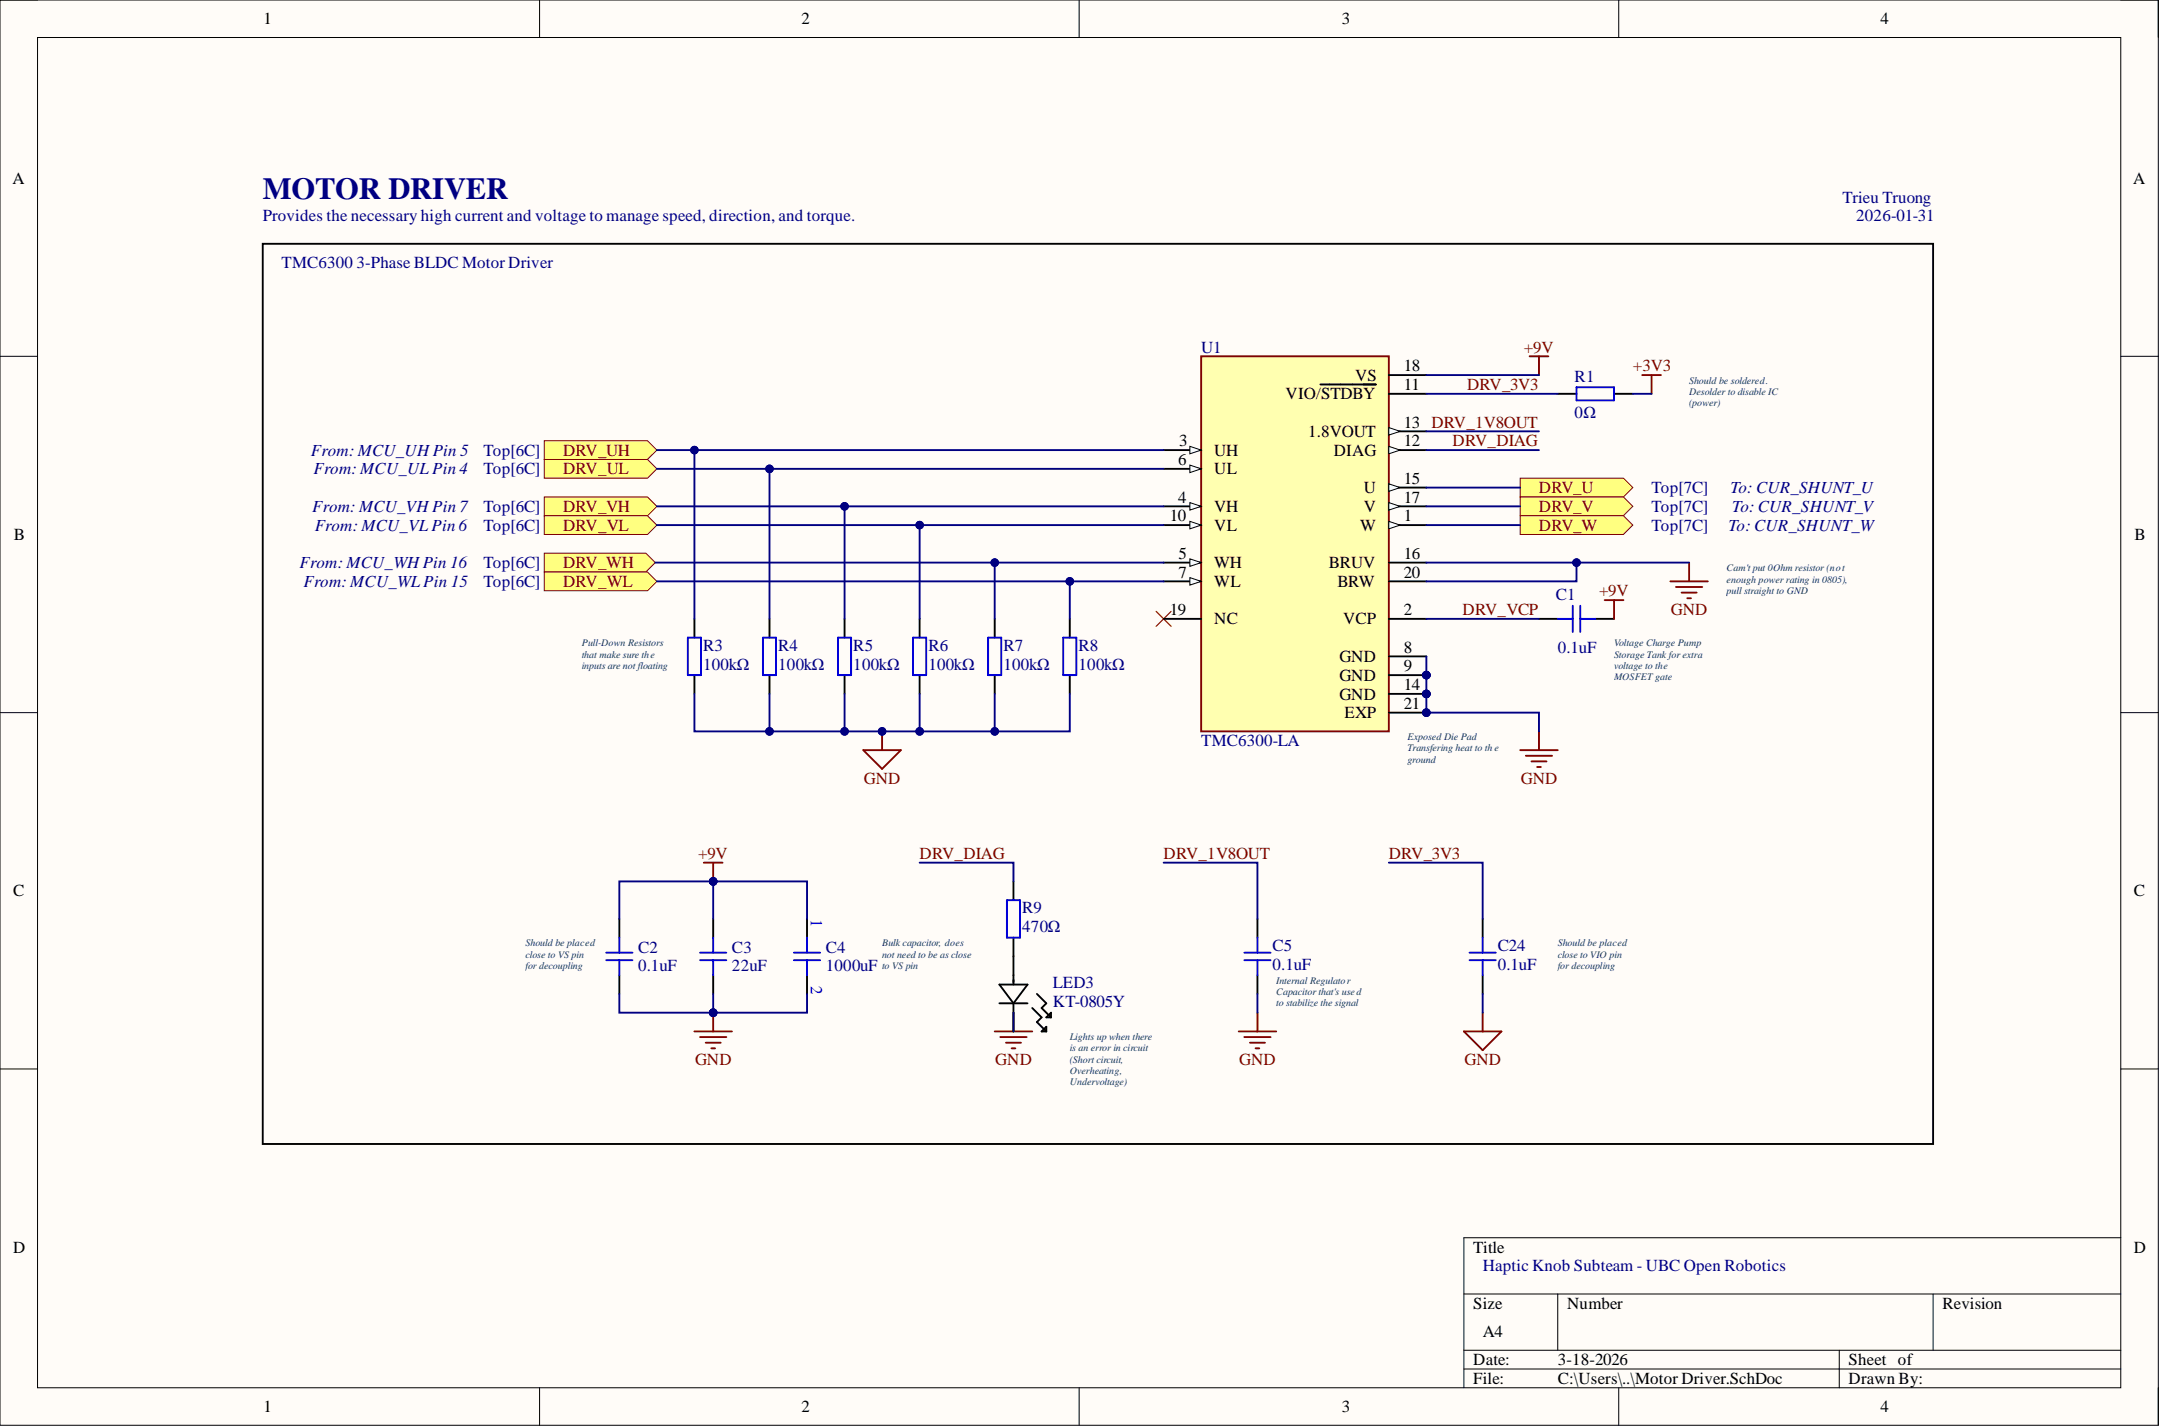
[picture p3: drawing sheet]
<svg xmlns="http://www.w3.org/2000/svg" width="292mm" height="193mm" viewBox="0 0 292 193" stroke-linecap="round" stroke-linejoin="round" font-family="sans-serif">
<defs><g id="words">
<text font-size="4.1" fill="#000080" x="35.5" y="27">MOTOR DRIVER</text>
<g font-size="2.3">
<text x="35.6" y="3.3">1</text>
<text x="108.4" y="3.3">2</text>
<text x="181.5" y="3.3">3</text>
<text x="254.3" y="3.3">4</text>
<text x="1.7" y="24.9">A</text>
<text x="288.5" y="24.9">A</text>
<text x="183.2" y="51.5">VS</text>
<text x="189.8" y="50.2">18</text>
<text x="189.8" y="52.7">11</text>
<text x="173.9" y="54">VIO/STDBY</text>
<text x="176.9" y="59.1">1.8VOUT</text>
<text x="189.8" y="57.8">13 DRV_1V8OUT</text>
<text x="159.3" y="62.9">6</text>
<text x="159.5" y="60.4">3</text>
<text x="164.2" y="61.6">UH</text>
<text x="164.2" y="64.2">UL</text>
<text x="180.4" y="61.6">DIAG</text>
<text x="189.8" y="60.4">12</text>
<text x="189.8" y="65.4">15</text>
<text x="158.2" y="70.5">10</text>
<text x="159.3" y="68">4</text>
<text x="164.2" y="69.2">VH</text>
<text x="164.2" y="71.8">VL</text>
<text x="183.9" y="71.8">W</text>
<text x="184.4" y="66.7">U</text>
<text x="184.4" y="69.2">V</text>
<text x="189.8" y="68">17</text>
<text x="189.8" y="70.5">1</text>
<text x="1.9" y="73">B</text>
<text x="159.4" y="75.6">5</text>
<text x="164.2" y="76.8">WH</text>
<text x="179.7" y="76.8">BRUV</text>
<text x="189.8" y="75.6">16</text>
<text x="288.7" y="73">B</text>
<text x="158.2" y="83.2">19</text>
<text x="159.4" y="78.1">7</text>
<text x="164.2" y="79.4">WL</text>
<text x="180.9" y="79.4">BRW</text>
<text x="189.8" y="78.1">20</text>
<text x="189.8" y="83.2">2</text>
<text x="164.2" y="84.4">NC</text>
<text x="181.1" y="89.5">GND</text>
<text x="181.6" y="84.4">VCP</text>
<text x="189.8" y="88.3">8</text>
<text x="181.1" y="92.1">GND</text>
<text x="181.1" y="94.6">GND</text>
<text x="189.8" y="90.8">9</text>
<text x="189.8" y="93.3">14</text>
<text x="189.8" y="95.9">21</text>
<text x="181.8" y="97.1">EXP</text>
<text x="1.8" y="121.2">C</text>
<text x="288.6" y="121.2">C</text>
<text x="1.8" y="169.4">D</text>
<text x="199.2" y="169.4">Title</text>
<text x="288.6" y="169.4">D</text>
<text x="199.2" y="177">Size</text>
<text x="211.9" y="177">Number</text>
<text x="262.7" y="177">Revision</text>
<text x="199.2" y="184.6">Date:</text>
<text x="200.5" y="180.8">A4</text>
<text x="210.7" y="184.6">3-18-2026</text>
<text x="250" y="184.6">Sheet of</text>
<text x="35.6" y="191">1</text>
<text x="108.4" y="191">2</text>
<text x="181.5" y="191">3</text>
<text x="199.2" y="187.2">File:</text>
<text x="210.7" y="187.2">C:\Users\..\Motor Driver.SchDoc</text>
<text x="250" y="187.2">Drawn By:</text>
<text x="254.3" y="191">4</text>
</g>
<g font-size="2.3" fill="#000080">
<text x="35.5" y="29.9">Provides the necessary high current and voltage to manage speed, direction, and torque.</text>
<text x="249.1" y="27.4">Trieu Truong</text>
<text x="251" y="29.9">2026-01-31</text>
<text x="38.1" y="36.3">TMC6300</text>
<text x="48.2" y="36.3">3-Phase BLDC Motor Driver</text>
<text x="162.4" y="47.7">U1</text>
<text x="212.9" y="51.7">R1</text>
<text x="212.9" y="56.5">0Ω</text>
<text x="42" y="61.6">From: MCU_UHPin 5</text>
<text x="42.4" y="64.2">From: MCU_UL Pin 4</text>
<text x="65.4" y="64.2">Top[6C]</text>
<text x="65.4" y="61.6">Top[6C]</text>
<text x="42.2" y="69.2">From: MCU_VHPin 7</text>
<text x="42.6" y="71.8">From: MCU_VL Pin 6</text>
<text x="65.4" y="69.2">Top[6C]</text>
<text x="65.4" y="71.8">Top[6C]</text>
<text x="223.3" y="66.7">Top[7C]</text>
<text x="223.3" y="69.2">Top[7C]</text>
<text x="223.3" y="71.8">Top[7C]</text>
<text x="233.8" y="71.8">To: CUR_SHUNT_W</text>
<text x="234" y="66.7">To: CUR_SHUNT_U</text>
<text x="234.3" y="69.2">To: CUR_SHUNT_V</text>
<text x="40.5" y="76.8">From: MCU_WHPin 16</text>
<text x="65.4" y="76.8">Top[6C]</text>
<text x="41" y="79.4">From: MCU_WL Pin 15</text>
<text x="65.4" y="79.4">Top[6C]</text>
<text x="210.4" y="81.2">C1</text>
<text x="95.1" y="88">R3</text>
<text x="105.2" y="88">R4</text>
<text x="115.4" y="88">R5</text>
<text x="125.5" y="88">R6</text>
<text x="135.7" y="88">R7</text>
<text x="145.9" y="88">R8</text>
<text x="210.7" y="88.3">0.1uF</text>
<text x="95.1" y="90.5">100kΩ</text>
<text x="105.2" y="90.5">100kΩ</text>
<text x="115.4" y="90.5">100kΩ</text>
<text x="125.5" y="90.5">100kΩ</text>
<text x="135.7" y="90.5">100kΩ</text>
<text x="145.9" y="90.5">100kΩ</text>
<text x="162.4" y="100.9">TMC6300-LA</text>
<text x="138.2" y="123.5">R9</text>
<text x="86.3" y="128.8">C2</text>
<text x="86.3" y="131.4">0.1uF</text>
<text x="99" y="128.8">C3</text>
<text x="99" y="131.4">22uF</text>
<text x="111.7" y="131.4">1000uF</text>
<text x="111.7" y="128.8">C4</text>
<text x="138.2" y="126">470Ω</text>
<text x="172.1" y="128.6">C5</text>
<text x="172.1" y="131.1">0.1uF</text>
<text x="202.5" y="128.6">C24</text>
<text x="202.5" y="131.1">0.1uF</text>
<text x="142.4" y="133.6">LED3</text>
<text x="142.4" y="136.2">KT-0805Y</text>
<text x="200.5" y="171.9">Haptic Knob Subteam - UBC Open Robotics</text>
</g>
<g font-size="2.3" fill="#800000">
<text x="206.1" y="47.7">+9V</text>
<text x="198.4" y="52.7">DRV_3V3</text>
<text x="220.8" y="50.2">+3V3</text>
<text x="76.1" y="64.2">DRV_UL</text>
<text x="76.1" y="61.6">DRV_UH</text>
<text x="196.4" y="60.4">DRV_DIAG</text>
<text x="76.1" y="69.2">DRV_VH</text>
<text x="76.1" y="71.8">DRV_VL</text>
<text x="208.1" y="66.7">DRV_U</text>
<text x="208.1" y="69.2">DRV_V</text>
<text x="208.1" y="71.8">DRV_W</text>
<text x="76.1" y="76.8">DRV_WH</text>
<text x="76.1" y="79.4">DRV_WL</text>
<text x="197.8" y="83.2">DRV_VCP</text>
<text x="216.2" y="80.6">+9V</text>
<text x="226" y="83.2">GND</text>
<text x="116.8" y="106">GND</text>
<text x="205.7" y="106">GND</text>
<text x="94.4" y="116.1">+9V</text>
<text x="124.4" y="116.1">DRV_DIAG</text>
<text x="157.4" y="116.1">DRV_1V8OUT</text>
<text x="187.8" y="116.1">DRV_3V3</text>
<text x="94" y="144">GND</text>
<text x="134.6" y="144">GND</text>
<text x="167.6" y="144">GND</text>
<text x="198" y="144">GND</text>
</g>
<g font-size="2.3" fill="#00f">
<text x="109.6" y="124.3" transform="rotate(90 109.6 124.3)">1</text>
<text x="109.6" y="133.4" transform="rotate(90 109.6 133.4)">2</text>
</g>
<g font-size="1.4" fill="#073763">
<text x="228.4" y="51.9">Should be soldered.</text>
<text x="228.4" y="53.4">Desolder to disable IC</text>
<text x="228.4" y="54.9">(power)</text>
<text x="233.5" y="77.3">Cam't put 0Ohm resistor (not</text>
<text x="233.5" y="78.8">enough power rating in 0805),</text>
<text x="233.5" y="80.3">pull straight to GND</text>
<text x="78.7" y="87.4">Pull-Down Resistors</text>
<text x="78.7" y="88.9">that make sure the</text>
<text x="218.3" y="87.4">Voltage Charge Pump</text>
<text x="218.3" y="88.9">Storage Tank for extra</text>
<text x="78.7" y="90.5">inputs are not floating</text>
<text x="218.3" y="90.5">voltage to the</text>
<text x="218.3" y="92">MOSFET gate</text>
<text x="190.4" y="100.1">Exposed Die Pad</text>
<text x="190.4" y="101.6">Transfering heat to th e</text>
<text x="190.4" y="103.1">ground</text>
<text x="71.1" y="128">Should be placed</text>
<text x="71.1" y="129.5">close to VS pin</text>
<text x="71.1" y="131">for decoupling</text>
<text x="119.3" y="128">Bulk capacitor, does</text>
<text x="119.3" y="129.5">not need to be as close</text>
<text x="119.3" y="131">to VS pin</text>
<text x="210.7" y="128">Should be placed</text>
<text x="210.7" y="129.5">close to VIO pin</text>
<text x="210.7" y="131">for decoupling</text>
<text x="172.6" y="133.1">Internal Regulator</text>
<text x="172.6" y="134.6">Capacitor that's used</text>
<text x="172.6" y="136.1">to stabilize the signal</text>
<text x="144.7" y="140.7">Lights up when there</text>
<text x="144.7" y="142.2">is an error in circuit</text>
<text x="144.7" y="143.7">(Short circuit,</text>
<text x="144.7" y="145.2">Overheating,</text>
<text x="144.7" y="146.8">Undervoltage)</text>
</g>
</g></defs>
<path d="M0 0h291.9v192.7h-291.9z" fill-rule="evenodd" fill="#fffcf8"/>
<path d="M0 0h291.9v192.7h-291.9z" fill="none" stroke="#000" stroke-width=".14"/>
<path d="M5.1 5.1h281.7v182.6h-281.7z" fill-rule="evenodd" fill="#fffcf8"/>
<g fill="none" stroke="#000" stroke-width=".14">
<path d="M0 0h5.1M5.1 5.1h281.7v182.6h-281.7zM73 0v5.1M145.9 0v5.1M218.9 0v5.1M286.8 0h5.1v5.1M0 48.2h5.1M286.8 48.2h5.1M0 96.4h5.1M286.8 96.4h5.1M0 144.6h5.1M286.8 144.6h5.1"/>
<path d="M198 175h88.8M210.7 175v7.6M261.4 175v7.6M286.8 167.4h-88.8v20.3M73 187.7v5M145.9 187.7v5M198 182.6h88.8M198 185.1h88.8M218.9 187.7v5M248.7 182.6v5.1M291.9 187.7v5"/>
</g>
<g fill="none" stroke="#800000" stroke-width=".25">
<path d="M206.8 48.2h2.6M208.1 48.2v2.5M208.1 98.9v2.5M217 81.2h2.5M218.3 81.2v2.5M205.6 101.4h5.1M206.3 102.2h3.6M207.1 103h2M207.9 103.7h.5M167.5 139.5h5.1M170 136.9v2.6M168.3 140.2h3.5"/>
<path d="M169 141h2.1M169.8 141.8h.5"/>
</g>
<g fill="none" stroke="#000" stroke-width=".25">
<path d="M93.9 83.7v2.5M93.9 91.3v2.5M104.1 83.7v2.5M104.1 91.3v2.5M124.4 83.7v2.5M124.4 91.3v2.5M134.5 83.7v2.5M134.5 91.3v2.5M144.7 83.7v2.5M144.7 91.3v2.5M208.1 83.7h2.6M215.7 83.7h2.6"/>
<path d="M83.8 124.3v2.5M83.8 131.9v2.5M96.4 124.3v2.5M96.4 131.9v2.5M170 124.3v2.5M170 131.9v2.5"/>
</g>
<g fill="none" stroke="#00f" stroke-width=".25">
<path d="M93 86.2h1.8v5.1h-1.8zM103.2 86.2h1.7v5.1h-1.7zM123.5 86.2h1.8v5.1h-1.8zM133.6 86.2h1.8v5.1h-1.8zM143.8 86.2h1.8v5.1h-1.8zM210.7 83.7h2M212.7 81.9v3.6M213.7 81.9v3.6M213.7 83.7h2M82 129.8h3.5M82 128.8h3.5M83.8 126.8v2"/>
<path d="M83.8 129.8v2.1M94.7 129.8h3.5M94.7 128.8h3.5M96.4 126.8v2M96.4 129.8v2.1M168.3 129.8h3.5M168.3 128.8h3.5M170 126.8v2M170 129.8v2.1"/>
</g>
<path d="M156.3 82.7l2.1 2M158.4 82.7l-2.1 2" fill="none" stroke="#f00" stroke-width=".17"/>
<path d="M205.6 64.7h13.9l1.3 1.2-1.3 1.3h-13.9z" fill-rule="evenodd" fill="#ffff80"/>
<path d="M205.6 64.7h13.9l1.3 1.2-1.3 1.3h-13.9z" fill="none" stroke="#800000" stroke-width=".14"/>
<path d="M205.6 67.2h13.9l1.3 1.3-1.3 1.2h-13.9z" fill-rule="evenodd" fill="#ffff80"/>
<path d="M205.6 67.2h13.9l1.3 1.3-1.3 1.2h-13.9z" fill="none" stroke="#800000" stroke-width=".14"/>
<path d="M205.6 69.7h13.9l1.3 1.3-1.3 1.3h-13.9z" fill-rule="evenodd" fill="#ffff80"/>
<path d="M205.6 69.7h13.9l1.3 1.3-1.3 1.3h-13.9z" fill="none" stroke="#800000" stroke-width=".14"/>
<path d="M73.6 74.8h13.8l1.2 1.3-1.2 1.2h-13.8z" fill-rule="evenodd" fill="#ffff80"/>
<path d="M73.6 74.8h13.8l1.2 1.3-1.2 1.2h-13.8z" fill="none" stroke="#800000" stroke-width=".14"/>
<path d="M73.6 67.2h14l1.2 1.3-1.2 1.2h-14z" fill-rule="evenodd" fill="#ffff80"/>
<path d="M73.6 67.2h14l1.2 1.3-1.2 1.2h-14z" fill="none" stroke="#800000" stroke-width=".14"/>
<path d="M73.6 62.1h14l1.2 1.3-1.2 1.3h-14z" fill-rule="evenodd" fill="#ffff80"/>
<path d="M73.6 62.1h14l1.2 1.3-1.2 1.3h-14z" fill="none" stroke="#800000" stroke-width=".14"/>
<path d="M73.6 59.6h14l1.2 1.3-1.2 1.2h-14z" fill-rule="evenodd" fill="#ffff80"/>
<path d="M73.6 59.6h14l1.2 1.3-1.2 1.2h-14z" fill="none" stroke="#800000" stroke-width=".14"/>
<path d="M35.5 33h225.9v121.7h-225.9z" fill="none" stroke="#000" stroke-width=".25"/>
<path d="M73.6 69.7h14l1.2 1.3-1.2 1.3h-14z" fill-rule="evenodd" fill="#ffff80"/>
<path d="M73.6 69.7h14l1.2 1.3-1.2 1.3h-14z" fill="none" stroke="#800000" stroke-width=".14"/>
<path d="M73.6 77.3h14l1.2 1.3-1.2 1.3h-14z" fill-rule="evenodd" fill="#ffff80"/>
<path d="M73.6 77.3h14l1.2 1.3-1.2 1.3h-14z" fill="none" stroke="#800000" stroke-width=".14"/>
<circle cx="192.9" cy="91.3" r=".51" fill="#000080"/>
<circle cx="192.9" cy="91.3" r=".51" fill="none" stroke="#000080" stroke-width=".14"/>
<circle cx="192.9" cy="93.8" r=".51" fill="#000080"/>
<circle cx="192.9" cy="93.8" r=".51" fill="none" stroke="#000080" stroke-width=".14"/>
<circle cx="192.9" cy="96.4" r=".51" fill="#000080"/>
<circle cx="192.9" cy="96.4" r=".51" fill="none" stroke="#000080" stroke-width=".14"/>
<path d="M162.4 48.2h25.4v50.7h-25.4z" fill-rule="evenodd" fill="#ffffb0"/>
<path d="M162.4 48.2h25.4v50.7h-25.4z" fill="none" stroke="#800000" stroke-width=".25"/>
<path d="M157.4 60.9h5" fill="none" stroke="#000" stroke-width=".25"/>
<path d="M160.9 60.4l1.5 .5-1.5 .5z" fill="#f8fcff"/>
<path d="M160.9 60.4l1.5 .5-1.5 .5z" fill="none" stroke="#000" stroke-width=".14"/>
<path d="M157.4 63.4h5" fill="none" stroke="#000" stroke-width=".25"/>
<path d="M160.9 62.9l1.5 .5-1.5 .5z" fill="#f8fcff"/>
<path d="M160.9 62.9l1.5 .5-1.5 .5z" fill="none" stroke="#000" stroke-width=".14"/>
<path d="M157.4 68.5h5" fill="none" stroke="#000" stroke-width=".25"/>
<path d="M160.9 68l1.5 .5-1.5 .5z" fill="#f8fcff"/>
<path d="M160.9 68l1.5 .5-1.5 .5z" fill="none" stroke="#000" stroke-width=".14"/>
<path d="M157.4 71h5" fill="none" stroke="#000" stroke-width=".25"/>
<path d="M160.9 70.5l1.5 .5-1.5 .5z" fill="#f8fcff"/>
<path d="M160.9 70.5l1.5 .5-1.5 .5z" fill="none" stroke="#000" stroke-width=".14"/>
<path d="M157.4 76.1h5" fill="none" stroke="#000" stroke-width=".25"/>
<path d="M160.9 75.6l1.5 .5-1.5 .5z" fill="#f8fcff"/>
<path d="M160.9 75.6l1.5 .5-1.5 .5z" fill="none" stroke="#000" stroke-width=".14"/>
<path d="M157.4 78.6h5" fill="none" stroke="#000" stroke-width=".25"/>
<path d="M160.9 78.1l1.5 .5-1.5 .5z" fill="#f8fcff"/>
<path d="M160.9 78.1l1.5 .5-1.5 .5z" fill="none" stroke="#000" stroke-width=".14"/>
<path d="M178.6 52h7.5M187.8 50.7h5.1M187.8 53.3h5.1M187.8 58.3h5.1M157.4 83.7h5" fill="none" stroke="#000" stroke-width=".25"/>
<path d="M187.8 57.8l1.5 .5-1.5 .5z" fill="#f8fcff"/>
<path d="M187.8 57.8l1.5 .5-1.5 .5z" fill="none" stroke="#000" stroke-width=".14"/>
<path d="M187.8 60.9h5.1" fill="none" stroke="#000" stroke-width=".25"/>
<path d="M187.8 60.4l1.5 .5-1.5 .5z" fill="#f8fcff"/>
<path d="M187.8 60.4l1.5 .5-1.5 .5z" fill="none" stroke="#000" stroke-width=".14"/>
<path d="M187.8 65.9h5.1" fill="none" stroke="#000" stroke-width=".25"/>
<path d="M187.8 65.4l1.5 .5-1.5 .5z" fill="#f8fcff"/>
<path d="M187.8 65.4l1.5 .5-1.5 .5z" fill="none" stroke="#000" stroke-width=".14"/>
<path d="M187.8 68.5h5.1" fill="none" stroke="#000" stroke-width=".25"/>
<path d="M187.8 68l1.5 .5-1.5 .5z" fill="#f8fcff"/>
<path d="M187.8 68l1.5 .5-1.5 .5z" fill="none" stroke="#000" stroke-width=".14"/>
<path d="M187.8 71h5.1" fill="none" stroke="#000" stroke-width=".25"/>
<path d="M187.8 70.5l1.5 .5-1.5 .5z" fill="#f8fcff"/>
<path d="M187.8 70.5l1.5 .5-1.5 .5z" fill="none" stroke="#000" stroke-width=".14"/>
<path d="M187.8 76.1h5.1M187.8 78.6h5.1M187.8 83.7h5.1M187.8 88.8h5.1M187.8 91.3h5.1" fill="none" stroke="#000" stroke-width=".25"/>
<circle cx="192.9" cy="91.3" r=".51" fill="#000080"/>
<circle cx="192.9" cy="91.3" r=".51" fill="none" stroke="#000080" stroke-width=".14"/>
<path d="M187.8 93.8h5.1" fill="none" stroke="#000" stroke-width=".25"/>
<circle cx="192.9" cy="93.8" r=".51" fill="#000080"/>
<circle cx="192.9" cy="93.8" r=".51" fill="none" stroke="#000080" stroke-width=".14"/>
<path d="M187.8 96.4h5.1" fill="none" stroke="#000" stroke-width=".25"/>
<circle cx="192.9" cy="96.4" r=".51" fill="#000080"/>
<circle cx="192.9" cy="96.4" r=".51" fill="none" stroke="#000080" stroke-width=".14"/>
<path d="M114.2 83.7v2.5M114.2 91.3v2.5" fill="none" stroke="#000" stroke-width=".25"/>
<path d="M113.3 86.2h1.8v5.1h-1.8z" fill="none" stroke="#00f" stroke-width=".25"/>
<path d="M119.3 98.9v2.5M116.7 101.4h5.1l-2.5 2.6z" fill="none" stroke="#800000" stroke-width=".25"/>
<circle cx="119.3" cy="98.9" r=".51" fill="#000080"/>
<circle cx="119.3" cy="98.9" r=".51" fill="none" stroke="#000080" stroke-width=".14"/>
<path d="M210.7 53.3h2.5M218.3 53.3h2.5M137.1 119.2v2.5M109.1 124.3v2.5M109.1 131.9v2.5M137.1 126.8v2.5" fill="none" stroke="#000" stroke-width=".25"/>
<path d="M213.2 52.4h5.1v1.7h-5.1zM107.4 128.8h3.5M107.4 129.8h3.5M109.1 126.8v2M109.1 129.8v2.1M136.2 121.7h1.7v5.1h-1.7z" fill="none" stroke="#00f" stroke-width=".25"/>
<g fill="none" stroke="#800000" stroke-width=".25">
<path d="M222.1 50.7h2.5M223.3 50.7v2.6M225.9 78.6h5.1M226.6 79.4h3.6M228.4 76.1v2.5M227.4 80.1h2M228.2 80.9h.5M95.2 116.7h2.5M96.4 116.7v2.5M134.5 139.5h5.1M137.1 136.9v2.6M135.3 140.2h3.5"/>
<path d="M136 141h2.1M136.8 141.8h.5"/>
</g>
<circle cx="96.4" cy="119.2" r=".51" fill="#000080"/>
<circle cx="96.4" cy="119.2" r=".51" fill="none" stroke="#000080" stroke-width=".14"/>
<path d="M93.9 139.5h5.1M96.4 136.9v2.6M94.7 140.2h3.5M95.4 141h2.1M96.2 141.8h.5" fill="none" stroke="#800000" stroke-width=".25"/>
<circle cx="96.4" cy="136.9" r=".51" fill="#000080"/>
<circle cx="96.4" cy="136.9" r=".51" fill="none" stroke="#000080" stroke-width=".14"/>
<path d="M135.1 133.1h3.9l-1.9 2.6zM135.1 135.7h3.9M137.1 129.3v3.8M137.1 135.7v3.8M139.6 136.3l1.3 1.3-.7 .6 1.3 1.3M140.2 134.4l1.3 1.3-.6 .6 1.2 1.3M140.9 139.5l.6-.7v.7zM141.5 137.6l.6-.7v.7zM200.5 124.3v2.5M200.5 131.9v2.5" fill="none" stroke="#000" stroke-width=".25"/>
<path d="M198.7 129.8h3.6M198.7 128.8h3.6M200.5 126.8v2M200.5 129.8v2.1" fill="none" stroke="#00f" stroke-width=".25"/>
<path d="M198 139.5h5l-2.5 2.5zM200.5 136.9v2.6" fill="none" stroke="#800000" stroke-width=".25"/>
<path d="M213.2 76.1v2.5h-20.3" fill="none" stroke="#000080" stroke-width=".25"/>
<circle cx="213.2" cy="76.1" r=".51" fill="#000080"/>
<circle cx="213.2" cy="76.1" r=".51" fill="none" stroke="#000080" stroke-width=".14"/>
<path d="M88.8 78.6h68.6M192.9 71h12.7M192.9 65.9h12.7" fill="none" stroke="#000080" stroke-width=".25"/>
<circle cx="144.7" cy="78.6" r=".51" fill="#000080"/>
<circle cx="144.7" cy="78.6" r=".51" fill="none" stroke="#000080" stroke-width=".14"/>
<path d="M88.6 76.1h68.8" fill="none" stroke="#000080" stroke-width=".25"/>
<circle cx="134.5" cy="76.1" r=".51" fill="#000080"/>
<circle cx="134.5" cy="76.1" r=".51" fill="none" stroke="#000080" stroke-width=".14"/>
<path d="M88.8 71h68.6" fill="none" stroke="#000080" stroke-width=".25"/>
<circle cx="124.4" cy="71" r=".51" fill="#000080"/>
<circle cx="124.4" cy="71" r=".51" fill="none" stroke="#000080" stroke-width=".14"/>
<path d="M88.8 63.4h68.6" fill="none" stroke="#000080" stroke-width=".25"/>
<circle cx="104.1" cy="63.4" r=".51" fill="#000080"/>
<circle cx="104.1" cy="63.4" r=".51" fill="none" stroke="#000080" stroke-width=".14"/>
<path d="M88.8 60.9h68.6" fill="none" stroke="#000080" stroke-width=".25"/>
<circle cx="93.9" cy="60.9" r=".51" fill="#000080"/>
<circle cx="93.9" cy="60.9" r=".51" fill="none" stroke="#000080" stroke-width=".14"/>
<path d="M93.9 93.8v5.1h50.8v-5.1" fill="none" stroke="#000080" stroke-width=".25"/>
<circle cx="104.1" cy="98.9" r=".51" fill="#000080"/>
<circle cx="104.1" cy="98.9" r=".51" fill="none" stroke="#000080" stroke-width=".14"/>
<circle cx="114.2" cy="98.9" r=".51" fill="#000080"/>
<circle cx="114.2" cy="98.9" r=".51" fill="none" stroke="#000080" stroke-width=".14"/>
<circle cx="119.3" cy="98.9" r=".51" fill="#000080"/>
<circle cx="119.3" cy="98.9" r=".51" fill="none" stroke="#000080" stroke-width=".14"/>
<circle cx="124.4" cy="98.9" r=".51" fill="#000080"/>
<circle cx="124.4" cy="98.9" r=".51" fill="none" stroke="#000080" stroke-width=".14"/>
<circle cx="134.5" cy="98.9" r=".51" fill="#000080"/>
<circle cx="134.5" cy="98.9" r=".51" fill="none" stroke="#000080" stroke-width=".14"/>
<path d="M192.9 53.3h17.8M192.9 50.7h15.2M192.9 91.3v2.5" fill="none" stroke="#000080" stroke-width=".25"/>
<circle cx="192.9" cy="93.8" r=".51" fill="#000080"/>
<circle cx="192.9" cy="93.8" r=".51" fill="none" stroke="#000080" stroke-width=".14"/>
<circle cx="192.9" cy="91.3" r=".51" fill="#000080"/>
<circle cx="192.9" cy="91.3" r=".51" fill="none" stroke="#000080" stroke-width=".14"/>
<path d="M88.8 68.5h68.6" fill="none" stroke="#000080" stroke-width=".25"/>
<circle cx="114.2" cy="68.5" r=".51" fill="#000080"/>
<circle cx="114.2" cy="68.5" r=".51" fill="none" stroke="#000080" stroke-width=".14"/>
<path d="M144.7 78.6v5.1" fill="none" stroke="#000080" stroke-width=".25"/>
<circle cx="144.7" cy="78.6" r=".51" fill="#000080"/>
<circle cx="144.7" cy="78.6" r=".51" fill="none" stroke="#000080" stroke-width=".14"/>
<path d="M134.5 93.8v5.1" fill="none" stroke="#000080" stroke-width=".25"/>
<circle cx="134.5" cy="98.9" r=".51" fill="#000080"/>
<circle cx="134.5" cy="98.9" r=".51" fill="none" stroke="#000080" stroke-width=".14"/>
<path d="M134.5 76.1v7.6" fill="none" stroke="#000080" stroke-width=".25"/>
<circle cx="134.5" cy="76.1" r=".51" fill="#000080"/>
<circle cx="134.5" cy="76.1" r=".51" fill="none" stroke="#000080" stroke-width=".14"/>
<path d="M124.4 71v12.7" fill="none" stroke="#000080" stroke-width=".25"/>
<circle cx="124.4" cy="71" r=".51" fill="#000080"/>
<circle cx="124.4" cy="71" r=".51" fill="none" stroke="#000080" stroke-width=".14"/>
<path d="M114.2 93.8v5.1" fill="none" stroke="#000080" stroke-width=".25"/>
<circle cx="114.2" cy="98.9" r=".51" fill="#000080"/>
<circle cx="114.2" cy="98.9" r=".51" fill="none" stroke="#000080" stroke-width=".14"/>
<path d="M114.2 68.5v15.2" fill="none" stroke="#000080" stroke-width=".25"/>
<circle cx="114.2" cy="68.5" r=".51" fill="#000080"/>
<circle cx="114.2" cy="68.5" r=".51" fill="none" stroke="#000080" stroke-width=".14"/>
<path d="M104.1 93.8v5.1" fill="none" stroke="#000080" stroke-width=".25"/>
<circle cx="104.1" cy="98.9" r=".51" fill="#000080"/>
<circle cx="104.1" cy="98.9" r=".51" fill="none" stroke="#000080" stroke-width=".14"/>
<path d="M104.1 63.4v20.3" fill="none" stroke="#000080" stroke-width=".25"/>
<circle cx="104.1" cy="63.4" r=".51" fill="#000080"/>
<circle cx="104.1" cy="63.4" r=".51" fill="none" stroke="#000080" stroke-width=".14"/>
<path d="M93.9 60.9v22.8" fill="none" stroke="#000080" stroke-width=".25"/>
<circle cx="93.9" cy="60.9" r=".51" fill="#000080"/>
<circle cx="93.9" cy="60.9" r=".51" fill="none" stroke="#000080" stroke-width=".14"/>
<path d="M192.9 58.3h15.2M192.9 60.9h15.2M192.9 88.8v2.5M137.1 136.9v2.6M170 134.4v2.5" fill="none" stroke="#000080" stroke-width=".25"/>
<circle cx="192.9" cy="91.3" r=".51" fill="#000080"/>
<circle cx="192.9" cy="91.3" r=".51" fill="none" stroke="#000080" stroke-width=".14"/>
<path d="M192.9 93.8v2.6h15.2v2.5" fill="none" stroke="#000080" stroke-width=".25"/>
<circle cx="192.9" cy="96.4" r=".51" fill="#000080"/>
<circle cx="192.9" cy="96.4" r=".51" fill="none" stroke="#000080" stroke-width=".14"/>
<circle cx="192.9" cy="93.8" r=".51" fill="#000080"/>
<circle cx="192.9" cy="93.8" r=".51" fill="none" stroke="#000080" stroke-width=".14"/>
<path d="M220.8 53.3h2.5M192.9 68.5h12.7M124.4 93.8v5.1" fill="none" stroke="#000080" stroke-width=".25"/>
<circle cx="124.4" cy="98.9" r=".51" fill="#000080"/>
<circle cx="124.4" cy="98.9" r=".51" fill="none" stroke="#000080" stroke-width=".14"/>
<path d="M192.9 83.7h15.2M96.4 119.2v5.1M124.4 116.7h12.7v2.5M157.4 116.7h12.6v7.6" fill="none" stroke="#000080" stroke-width=".25"/>
<circle cx="96.4" cy="119.2" r=".51" fill="#000080"/>
<circle cx="96.4" cy="119.2" r=".51" fill="none" stroke="#000080" stroke-width=".14"/>
<path d="M96.4 119.2h12.7v5.1" fill="none" stroke="#000080" stroke-width=".25"/>
<circle cx="96.4" cy="119.2" r=".51" fill="#000080"/>
<circle cx="96.4" cy="119.2" r=".51" fill="none" stroke="#000080" stroke-width=".14"/>
<path d="M96.4 119.2h-12.6v5.1" fill="none" stroke="#000080" stroke-width=".25"/>
<circle cx="96.4" cy="119.2" r=".51" fill="#000080"/>
<circle cx="96.4" cy="119.2" r=".51" fill="none" stroke="#000080" stroke-width=".14"/>
<path d="M83.8 134.4v2.5h12.6" fill="none" stroke="#000080" stroke-width=".25"/>
<circle cx="96.4" cy="136.9" r=".51" fill="#000080"/>
<circle cx="96.4" cy="136.9" r=".51" fill="none" stroke="#000080" stroke-width=".14"/>
<path d="M96.4 134.4v2.5" fill="none" stroke="#000080" stroke-width=".25"/>
<circle cx="96.4" cy="136.9" r=".51" fill="#000080"/>
<circle cx="96.4" cy="136.9" r=".51" fill="none" stroke="#000080" stroke-width=".14"/>
<path d="M109.1 134.4v2.5h-12.7" fill="none" stroke="#000080" stroke-width=".25"/>
<circle cx="96.4" cy="136.9" r=".51" fill="#000080"/>
<circle cx="96.4" cy="136.9" r=".51" fill="none" stroke="#000080" stroke-width=".14"/>
<path d="M192.9 76.1h35.5M187.8 116.7h12.7v7.6M200.5 134.4v2.5" fill="none" stroke="#000080" stroke-width=".25"/>
<circle cx="213.2" cy="76.1" r=".51" fill="#000080"/>
<circle cx="213.2" cy="76.1" r=".51" fill="none" stroke="#000080" stroke-width=".14"/>
<use href="#words"/>
</svg>
